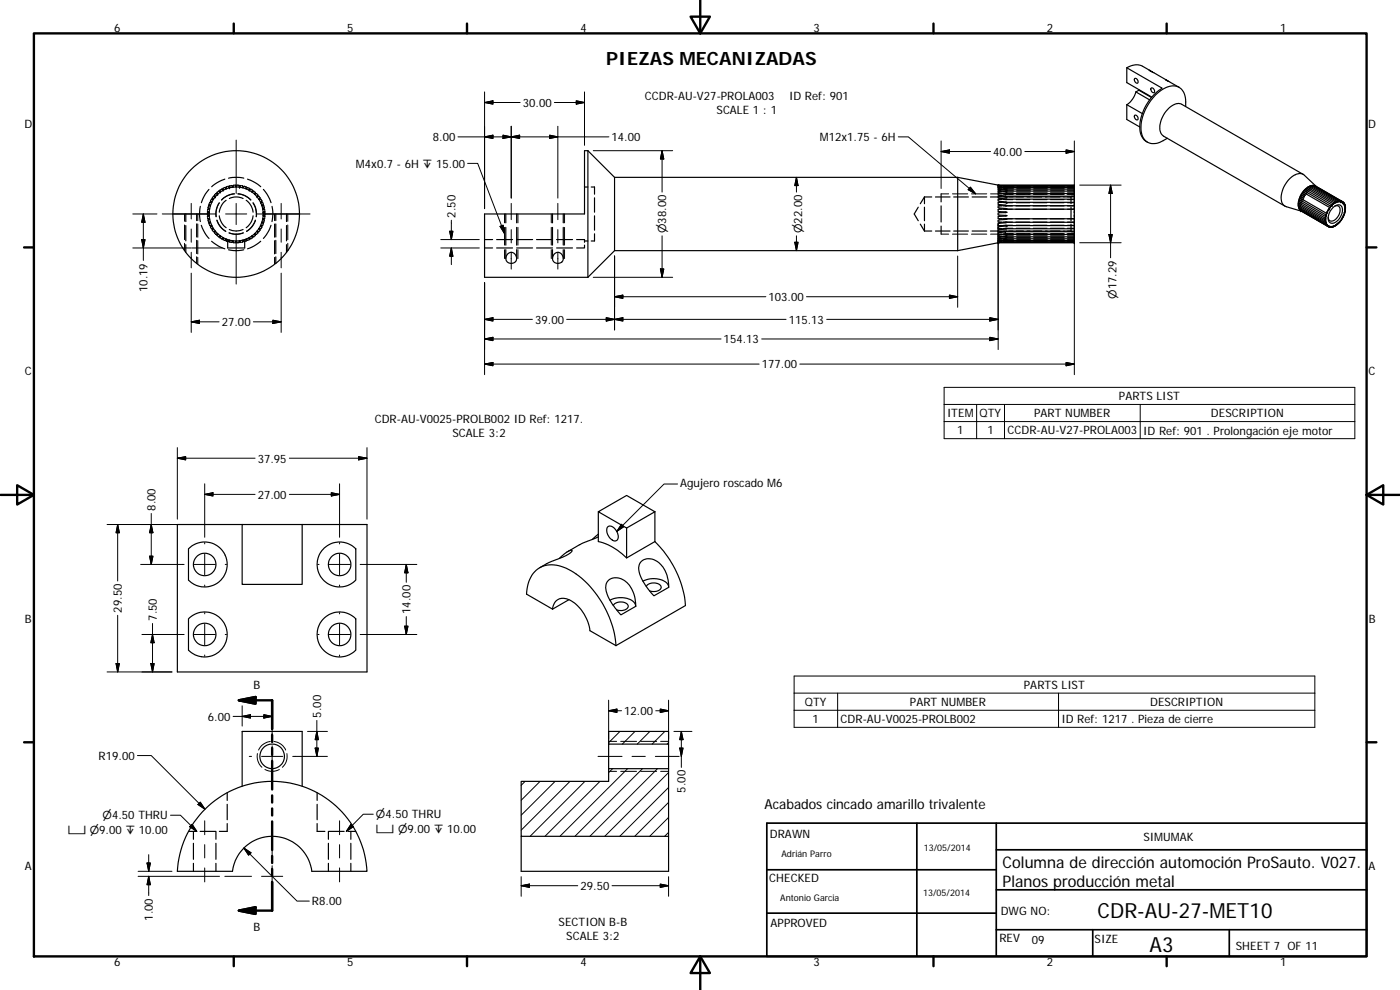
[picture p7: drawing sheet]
<svg xmlns="http://www.w3.org/2000/svg" width="420mm" height="297mm" viewBox="0 0 420 297" stroke-linecap="round" stroke-linejoin="round" font-family="sans-serif">
<defs><g id="words">
<g font-size="6.3">
<text x="329.4" y="275.4">CDR-AU-27-M</text>
<text x="367.8" y="275.4">ET10</text>
<text x="345" y="285.6">A3</text>
</g>
<text font-size="5.5" x="181.9" y="19.6">PIEZAS MECANIZADAS</text>
<g font-size="4.8">
<text x="300.9" y="260.4">Columna de dirección automoción ProSauto. V027.</text>
<text x="300.9" y="266.2">Planos producción metal</text>
</g>
<text font-size="4.1" x="229.5" y="242.6">Acabados cincado amarillo trivalente</text>
<g font-size="3.5">
<text x="34.2" y="9.6">6</text>
<text x="104.2" y="9.6">5</text>
<text x="174.2" y="9.6">4</text>
<text x="244.2" y="9.6">3</text>
<text x="314.2" y="9.6">2</text>
<text x="384.2" y="9.6">1</text>
<text x="156.9" y="32">30.00</text>
<text x="193.5" y="30.1">CCDR-AU-V27-PROLA003</text>
<text x="215" y="34.3">SCALE 1 : 1</text>
<text x="236.8" y="30.1">ID Ref: 901</text>
<text x="7.3" y="38.4">D</text>
<text x="410.6" y="38.4">D</text>
<text x="129.9" y="42.3">8.00</text>
<text x="183.5" y="42.3">14.00</text>
<text x="246.1" y="42.3">M</text>
<text x="248.7" y="42.3">12x1.75 - 6H</text>
<text x="298.1" y="46.8">40.00</text>
<text x="106.8" y="50.3">M</text>
<text x="109.5" y="50.3">4x0.7 - 6H↧ 15.00</text>
<text x="136.7" y="65.3" transform="rotate(-90 136.7 65.3)">2.50</text>
<text x="44.3" y="87.7" transform="rotate(-90 44.3 87.7)">10.19</text>
<text x="230.6" y="90.3">103.00</text>
<text x="66.6" y="97.9">27.00</text>
<text x="160.6" y="97.1">39.00</text>
<text x="236.7" y="97.1">115.13</text>
<text x="217.2" y="103">154.13</text>
<text x="7.4" y="112.6">C</text>
<text x="228.6" y="110.5">177.00</text>
<text x="410.8" y="112.6">C</text>
<text x="284.2" y="125.2">ITEM</text>
<text x="294" y="125.2">QTY</text>
<text x="310.4" y="125.2">PART NUM</text>
<text x="327" y="125.2">BER</text>
<text x="335.8" y="120.1">PARTS LIST</text>
<text x="363.4" y="125.2">DESCRIPTION</text>
<text x="112.4" y="127">CDR-AU-V0025-PROLB002 ID Ref: 1217.</text>
<text x="135.8" y="131.2">SCALE 3:2</text>
<text x="287.3" y="130.3">1</text>
<text x="296.3" y="130.3">1</text>
<text x="302.3" y="130.3">CCDR-AU-V27-PROLA003</text>
<text x="343.1" y="130.5">ID Ref: 901 . Prolongación eje motor</text>
<text x="77.4" y="138.8">37.95</text>
<text x="77.4" y="149.6">27.00</text>
<text x="204.2" y="146.2">Agujero roscado M</text>
<text x="232.9" y="146.2">6</text>
<text x="46.7" y="153.2" transform="rotate(-90 46.7 153.2)">8.00</text>
<text x="36.6" y="183.8" transform="rotate(-90 36.6 183.8)">29.50</text>
<text x="123.2" y="184.2" transform="rotate(-90 123.2 184.2)">14.00</text>
<text x="7.5" y="186.9">B</text>
<text x="47" y="186.2" transform="rotate(-90 47 186.2)">7.50</text>
<text x="410.8" y="186.9">B</text>
<text x="76.1" y="206.6">B</text>
<text x="307.3" y="206.7">PARTS LIST</text>
<text x="96.4" y="215.3" transform="rotate(-90 96.4 215.3)">5.00</text>
<text x="187.3" y="214.5">12.00</text>
<text x="241.5" y="211.8">QTY</text>
<text x="273.1" y="211.8">PART NUM</text>
<text x="289.7" y="211.8">BER</text>
<text x="345.2" y="211.8">DESCRIPTION</text>
<text x="62.4" y="216.2">6.00</text>
<text x="243.9" y="216.9">1</text>
<text x="252.3" y="217">CDR-AU-V0025-PROLB002</text>
<text x="318.5" y="217">ID Ref: 1217 . Pieza de cierre</text>
<text x="29.6" y="228">R19.00</text>
<text x="205.8" y="237.8" transform="rotate(-90 205.8 237.8)">5.00</text>
<text x="231.1" y="251.4">DRAW</text>
<text x="240.8" y="251.4">N</text>
<text x="343.1" y="252.3">SIM</text>
<text x="349.1" y="252.3">UM</text>
<text x="354.1" y="252.3">AK</text>
<text x="7.4" y="261.1">A</text>
<text x="410.8" y="261.1">A</text>
<text x="174.2" y="267">29.50</text>
<text x="230.9" y="264.6">CHECKED</text>
<text x="93.6" y="271.6">R8.00</text>
<text x="300.3" y="274.5">DW</text>
<text x="305.9" y="274.5">G NO:</text>
<text x="45.9" y="276.3" transform="rotate(-90 45.9 276.3)">1.00</text>
<text x="76.1" y="279.2">B</text>
<text x="167.6" y="277.9">SECTION B-B</text>
<text x="231.3" y="278.2">APPROVED</text>
<text x="170" y="282.1">SCALE 3:2</text>
<text x="299.9" y="282.6">REV</text>
<text x="309.7" y="283.3">09</text>
<text x="328.5" y="283">SIZE</text>
<text x="370.9" y="285.1">SHEET 7 OF 11</text>
<text x="34.2" y="289.9">6</text>
<text x="104.2" y="289.9">5</text>
<text x="174.2" y="289.9">4</text>
<text x="244.2" y="289.9">3</text>
<text x="314.2" y="289.9">2</text>
<text x="384.2" y="289.9">1</text>
</g>
<g font-size="3.3">
<text x="199.9" y="70" transform="rotate(-90 199.9 70)">⌀38.00</text>
<text x="240.8" y="70" transform="rotate(-90 240.8 70)">⌀22.00</text>
<text x="335.1" y="89.7" transform="rotate(-90 335.1 89.7)">⌀17.29</text>
<text x="30.8" y="245.8">⌀4.50 THRU</text>
<text x="112.8" y="245.6">⌀4.50 THRU</text>
<text x="20.3" y="250.3">⌴ ⌀9.00↧ 10.00</text>
<text x="112.8" y="250">⌴ ⌀9.00↧ 10.00</text>
</g>
<g font-size="2.7">
<text x="234.5" y="257.1">Adrián Parro</text>
<text x="277.3" y="255.2">13/05/2014</text>
<text x="277" y="268.7">13/05/2014</text>
<text x="234.2" y="270.2">Antonio Garcia</text>
</g>
</g></defs>
<g fill="none" stroke="#000" stroke-width=".36">
<path d="M338.2 20.3l10.6 6.2a14.2 14.2 0 0 0-6.6 13.3 4.3 4.3 0 0 0 2.2 2.9M338.2 20.3a4.7 4.7 0 0 1 4.7-.4l2.3 1.3M338.2 31.4v4.5l3.9 2.2M338.2 20.3v4.5l7.5 4.3M338.2 31.4l4.6 2.7M340.6 34.5a.89 .89 0 0 1 .8 .5 .89 .89 0 0 1-.1 1 .96 .96 0 0 1-.7-1.5zM340.6 23.5a.9 .9 0 0 1 .8 .5 .9 .9 0 0 1-.1 1 .98 .98 0 0 1-.7-1.5zM340.9 27.6l-.1 .4a6.7 6.7 0 0 1-2.6 3.4M340.9 27.6l4.1 2.4M341.8 27.1l-.9 .5M341.8 26.9v.2M341.8 27.1l3.8 2.2"/>
<path d="M345.5 26.5a.84 .84 0 0 1 .8 .4 .84 .84 0 0 1 0 .9 1 1 0 0 1-.8-1.3zM345.8 21.6l-.9-.5 5.2 2.9M350.7 24.4l-.9-.5 4.1 2.3M355.8 32a5.8 5.8 0 0 0-1.6-5.6 4.9 4.9 0 0 0-5.8 .7 14.2 14.2 0 0 0-5.8 12.8 3.8 3.8 0 0 0 6 2.6l1.7-1M62.7 56.8l-1.1 1.4-1.2 2.6M63.7 59.8l-.3 .2M63.7 59.4l.1 .1M63.8 59.8l.1 .1M63.8 59.2l-.1 .2M63.9 59.6l.1 .1M64 59.8v.1M64 59.7h.1"/>
<path d="M64 59.8h.1M64 58.9l-.1 .2M64.1 58.9h-.1M64.1 58.9h.1M64.2 58.9h.1M64.4 59h.2M64.4 58.6h.1M64.4 58.6l.1 .1M64.5 58.3l-.1 .2M64.5 58.8l.1 .1M64.6 58.9h.1M64.6 58.9v.1"/>
<path d="M64.8 58.1l-.2 .1M64.9 58.1h.1M65.1 58.2l.1 .1M65.3 58v.1M65.3 57.6l-.1 .3M65.3 58.3h.1M65.3 58.2v.1M65.3 58.1v.1M65.8 57.4l-.4 .1M65.9 57.5l.2 .1M66 57.1v.2M66.1 57.4l.1 .1"/>
<path d="M66.1 57.6h.1M66.2 56.9l-.2 .2M66.5 56.7l-.2 .2M66.6 56.8l.1 .1M66.7 57l.2 .1M66.9 57.1h.1M67 56.8v.3M67.1 56.4l-.2 .3M67.3 56.3l.3 .1M67.5 53.7l-2.4 1.2-1.6 1.1M67.7 56.5l.1 .1M67.8 56.6h.1"/>
<path d="M67.9 56.1v.2M67.9 56.4l.1 .2M67.9 56.6h-.1M68.1 56l-.2 .1M68.5 55.9h-.2M68.6 55.9v.1M68.6 53.5l1.9-.3 2.7 .3M68.7 56.2v.1M68.7 56.3h.1M68.8 59.6a4.8 4.8 0 0 1 4.2 0M68.9 55.8v.2M68.9 56.1l-.1 .2"/>
<path d="M69.2 55.7l-.3 .1M69.5 55.7h-.1M69.5 55.7h.1M69.6 55.7v.1M69.7 55.9l.1 .2M69.8 56.1h.1M69.9 56.1h.1M70 55.9l-.1 .2M70 55.7v.1M70 55.6v.1M70.2 55.6h-.2M70.3 58.1a5.8 5.8 0 0 0-3.8 1.9"/>
<path d="M70.4 55.6l.3 .2M70.7 55.9l.1 .1M70.8 56h.1M70.9 56h.1M71 55.9v.1M71 56h.1M71.1 55.6l-.1 .2M71.3 55.6h-.2M71.4 58.1a5.9 5.9 0 0 1 3.9 1.9M71.5 55.6h.2M71.8 55.6v.1M71.8 56v.1"/>
<path d="M71.8 55.7v.1M71.8 55.9v.1M71.8 56.1h.1M72 56.1h-.1M72.1 55.9l-.1 .2M72.4 55.7l-.3 .1M72.6 55.7l.2 .1M72.8 55.8h.1M72.8 55.8v.2M72.8 56.1v.2M72.9 56.3h.1M73 56.3h.1"/>
<path d="M73.1 56.2l-.1 .1M73.5 55.9l-.4 .1M73.6 56h.2M73.8 56v.1M73.8 56.4l.1 .2M73.9 56.6h.1M73.9 56.1l-.1 .2M74.1 56.5l-.2 .1M74.2 56.3l-.1 .1M74.2 56.3h.1M74.3 53.7l2.4 1.2 1.5 1.1M74.3 56.3h.2"/>
<path d="M74.6 56.4l.2 .1M74.8 57h.1M74.8 57l.1 .1M74.8 56.8l-.1 .2M74.9 56.6l-.1 .1M75 57l-.1 .1M75.2 56.8l-.1 .1M75.2 56.7l.2 .2M75.6 56.9l.1 .4M75.7 57.6h.1M75.7 57.4v.2M75.8 57.6h.1"/>
<path d="M75.9 57.5l-.1 .1M76.1 57.3l-.1 .1M76.1 57.3l.2 .2M76.4 58.2v.1M76.4 58.3h.1M76.4 58.1v.1M76.5 58.3h.1M76.5 57.6l.1 .3M76.5 58l-.1 .1M76.6 58.3h.1M76.7 58.2l-.1 .1M76.9 58.1h-.1"/>
<path d="M77 58.1h.1M77 58.1l.1 .1M77.1 58.9v.1M77.1 58.9h.1M77.2 59v.1M77.2 58.8l-.1 .1M77.2 58.3l.2 .2M77.4 58.6h.1M77.4 58.6l-.1 .1M77.4 59h-.3M77.5 58.9l.3 .2M77.7 59.8h.1"/>
<path d="M77.8 59.8h.2M77.8 59.7h-.1M77.9 59.6l-.1 .1M77.9 59.2l.1 .1M78 59.5h-.1M78 59.3v.1M78 59.4v.1M78.1 59.8l.3 .2M79 56.8l1.1 1.4 1.2 2.6M175.4 56.1h1M176.4 45.2v38M176.4 45.2l8 8"/>
<path d="M176.4 45.2h-1v19h-30v19h31M177.4 56.1h1v2.2M178.4 59.4v4.3M184.4 53.2v22l-8 8M184.4 53.2h103M277.4 59.1l-1.2 2M277.4 59.1v2M277.4 59.1h2.2M280.7 59.1h4.4M282.4 58.2v2.4M286.2 59.1h4.4M287.4 53.2v22"/>
<path d="M287.4 53.2l12.2 2.3M291.8 59.1h4.3M297.2 59.1h4.4M299.6 55.5h22.8v.4M299.6 55.5l.1 .1M299.6 55.9v.2l1.3 .2M299.6 55.5v.3l1.1 .2M299.6 55.6h.3M299.6 55.9h.1M299.6 55.5l.8 .2M299.6 56.7l.2 .1M299.6 56.7h22.8"/>
<path d="M299.6 56.7v.4l1.6 .3M299.8 55.6h.2M299.9 56.8l.7 .1M299.9 56.3l.7 .1M299.9 55.9l.7 .1M299.9 55.6v.1M299.9 57.4h.7M299.9 55.7h.1M300 58.1h.6M300 59.8h.6M300 58.9h.6M300 55.6l.6 .2-.8-.1"/>
<path d="M301.1 57l.8 .1M301.1 56.5l.8 .1M301.1 56.2l.8 .1zM301.1 58.2l.8 .1M301.1 57.5l.8 .1M301.1 59l.8 .1M301.1 59.8l2.9 .1M301.1 55.9l.6 .1M301.3 56.4l.6 .1M301.3 55.9l.9 .1M301.4 56.9l.5 .1M301.5 57.4l.4 .1"/>
<path d="M301.6 58.1l.3 .1M301.7 56h.1M302 57h.2l-.2 .1M302 56.6h.2M302 56.3h.2zM302 57.6h.2M302 58.2l2.1 .1M302 58.9l.2 .1M302.1 57.6h2M302.1 57.1h2M302.1 56.6h2M302.1 59.8l-.1 .1"/>
<path d="M302.2 56.1h2M302.2 56.6h.1M302.2 57.6h.1M302.2 59l-.2 .1h2M302.2 56h2M302.2 56l-.2 .1M302.7 59.1h4.4M305 59.9h4.1M305 59.1h4.1M305.1 58.3h4.1M305.1 57.6h4.1M305.1 57.1h4.1"/>
<path d="M305.1 56.6h4.1M305.2 56.1h4M305.2 56h4M308.2 59.1h4.4M310.1 59.9h4.1M310.2 59.1h4M310.2 58.3h4.1M310.2 57.6h4.1M310.2 56.6h4.1M310.2 57.1h4.1M310.2 56.1h4.1M310.2 56h4.1"/>
<path d="M313.7 59.1h4.4M315.2 59.9h4.2M315.3 59.1h4.1M315.3 57.6h4.1M315.3 58.3h4.1M315.3 56.6h4.1M315.3 57.1h4.1M315.3 56.1h4.1M315.3 56h4.1M319.2 59.1h2.2M320.4 59.9h2M320.4 56.1h2"/>
<path d="M320.4 56.6h2M320.4 57.1h2M320.4 57.6h2M320.4 58.3h2M320.4 59.1h2M320.4 56h2M321.8 58.8a2.16 2.16 0 0 0-.4 2.1v.2M322.1 58.4l.3-.3h-22.8v.4l2.3 .4M322.4 55.6l-22.7 .1M322.4 56v.6M322.4 56.6v4.1M322.4 58.9h.1"/>
<path d="M322.4 59.8h-22.8v.5l2.4 .3 .2 .1-.2 .1M322.4 55.9v.1M322.4 58.9h-22.8v.5l2.4 .4M322.4 57.3l-22.8 .1v.4l1.8 .3M322.4 56.3h-22.8v.2l1.4 .3M322.4 55.9h-22.8M391 59.9h.1M391.1 60l-1.1-.5-.1 .3 8 4.7M391.1 52.3l-36.4-21a3.9 3.9 0 0 0-4.5 1.8 7.1 7.1 0 0 0-1.7 7l.7 .8 36.4 20.9M391.5 59l-1.1-.5-.2 .3 1 .7-1-.5-.2 .3 8.1 4.7M391.5 59h.1M391.5 59l-1-.7 .2-.2 1 .5-.9-.7 .1-.3 8.2 4.7"/>
<path d="M392 58.2l-.9-.7 .2-.3 8.1 4.7M392.3 57.8h.1M392.4 57.8l-.9-.7 .1-.3 8.1 4.7M392.7 57.4l-.9-.7 .3-.2 8 4.7M393 57.1l-.8-.7 .2-.2 8.1 4.7M393.2 56.7l-.6-.6 .2-.1 8.1 4.6M393.5 56.4l-.6-.5 .3-.1 8 4.7M393.5 55.7h-.2l.5 .4M393.5 55.7h.1M393.5 55.7l8.1 4.6M393.9 55.6l-.2 .1 .3 .2M393.9 55.6h.1"/>
<path d="M393.9 55.6l8.1 4.7M394.3 55.9l-.3-.3 8.3 4.7M394.5 55.8l-.1-.2 8.2 4.8M394.7 55.8l8.2 4.7M395 55.9l-3.5-3.3a3.2 3.2 0 0 0-4.4 .9 7.7 7.7 0 0 0-2.3 7.4l.4 .6 .8 .5 4.7 1.4M51.9 64.2h10.9M55.8 64.2v2.3M55.8 67.7v4.6M55.8 73.4v2.3M59 64.2v2M59 67.2v3.9M59 72.1v4"/>
<path d="M59 77.1v1.9M60.1 61.9l-.2 2.5 .2 2.1M60.4 67.6l1 2.2 1.3 1.7M62.2 64.3l.3 .3M62.3 63.4h.1M62.3 63.2v.2M62.3 63.5h.2M62.3 65.4v.2M62.3 65.6h.1M62.4 62.8l-.1 .2M62.5 64.9l-.2 .3M62.5 63.8l-.3 .3"/>
<path d="M62.5 66v.3M62.5 62.4h.1M62.5 62.1v.3M62.5 62.4l.1 .1M62.5 66.4l.1 .2M62.5 65.6h-.1M62.5 64.6h.2M62.5 62.8h-.1M62.6 61.8l-.1 .2M62.6 66.6v.1M62.6 63.5l.1 .3h-.2M62.6 61.7v.1"/>
<path d="M62.6 65.9l-.1 .1M62.6 61.7h.1M62.6 66.7h.1M62.7 61.7h.1M62.7 65.6h.1M62.7 62.8h.1M62.7 64.7h.1M62.7 64.8l-.1 .1M62.7 62.5l.2 .2M62.7 61.4h.2M62.7 64.7v.1M62.8 65.6v.1"/>
<path d="M62.8 64.2a8.1 8.1 0 0 0 5.5 7.7M62.8 64.2a8.1 8.1 0 0 1 8.1-8.1 8.1 8.1 0 0 1 8.1 8.1M62.8 61.1l-.1 .2M62.8 66.7h-.1M62.9 65.7v.1M62.9 65.8l-.2 .1M62.9 67.5l.1 .2M62.9 65.8h.1M62.9 62.7h.1M62.9 61.7l.1 .1M62.9 66.7h.1M62.9 67l-.1 .3"/>
<path d="M63 61.5l.1 .2M63 60.7l-.1 .2M63 60.7h.1M63 67.7h.1M63 61.8h.1M63 60.7h.2M63.1 66.8l-.1 .1M63.1 66.7h.1M63.1 61.7h.1M63.1 66.7v.1M63.1 66.8h.1M63.2 67.7h-.2"/>
<path d="M63.2 68.1h.1M63.2 60.4l.1 .1M63.2 68.1l.1 .2M63.3 60.1l-.1 .2M63.3 60.8h.1M63.3 67.9l-.1 .2M63.4 68.5l.3 .1M63.4 60.8h.1M63.4 67.6h.1M63.4 67.6h-.1M63.4 60.5l.1 .1M63.5 67.8l-.1 .1"/>
<path d="M63.5 67.6v.1M63.5 60.6h.1M63.5 60.7v.1M63.5 67.8h.1M63.5 72.4l1.9 1.4 2.1 .9M63.5 60.7h.1M63.7 69l.1 .2M63.8 68.9l-.1 .1M63.9 68.5l-.1 .1M63.9 69.4l.2 .1M64 68.5v.1M64 68.6h.1"/>
<path d="M64 68.6l-.1 .2M64.3 69.5h-.2M64.5 69.7v.3M64.6 69.4h.1M64.6 69.4h-.2M64.6 69.4l-.1 .2M64.6 70.2l.2 .1M65 70.3l-.1 .1M65.1 66.1a6 6 0 0 0 2.6 3.3M65.1 70.7h.1M65.2 70.7l.1 .1M65.2 70.1l-.1 .1"/>
<path d="M65.2 70.5l-.1 .1M65.3 70.1h.1M65.3 70.1v.3M65.4 70.9h.4M65.8 60.9a6 6 0 0 0-1 4.1M65.8 64.7a5.2 5.2 0 0 0 2.1 3.6M66 71.3l.2 .1M66 71.2v.1M66 71.1v.1M66.1 70.8l-.2 .1M66.1 70.8h.1M66.2 70.9l-.1 .1"/>
<path d="M66.3 71.5h.4M66.9 71.3l-.2 .1M66.9 71.3l.1 .1M66.9 71.9h.1M66.9 71.8h.1M66.9 71.7v.1M67 71.9l.1 .1M67 71.4v.2M67.3 72.1l.2 .1M67.6 72l-.1 .1M67.7 71.8v.1M67.8 71.8h-.1"/>
<path d="M67.8 71.8h.1M67.9 60.1a5.1 5.1 0 0 0-2.1 3.6M67.9 72.2v.1M67.9 72.1v.1M67.9 71.8h.1M67.9 72.3h.1M67.9 72.3l.2 .1M68 71.9l-.1 .1M68 71.9h.1M68.3 72.5h.2M68.3 71.9a7.9 7.9 0 0 0 5.1 0M68.3 71.9v2.5h5.1v-2.5"/>
<path d="M68.6 72.4v.1M68.7 69.9a5.9 5.9 0 0 0 4.3 0M68.7 72.1v.2M68.8 72.1h.1M68.9 72.4v.2M68.9 72.6l.3 .1M68.9 72.2v.1M69.4 72.7h.1M69.5 72.7h.1M69.6 72.7h.1M69.6 72.6v.1M69.8 72.3l-.1 .2"/>
<path d="M69.8 72.3h.1M69.9 72.3l.1 .2M70 72.6l.2 .2M70.6 72.8h-.2M70.7 72.8h.1M70.7 72.7v.1M70.8 72.4h.1M70.8 72.4l-.1 .1M70.9 72.4h.1M71 72.4h.1M71 72.4v.1M71 72.7v.1"/>
<path d="M71 72.8h.1M71.1 72.8h.1M71.2 72.8h.1M71.7 72.8h-.2M71.8 72.6v.2M71.8 72.3v.2M72 72.3h-.2M72 72.3l.1 .2M72.1 72.6v.1M72.4 72.7h-.2M72.8 72.6l-.2 .1M72.8 72.6h.1"/>
<path d="M72.8 72.4v.2M72.8 72.2v.1M72.9 72.1h.1M73 68.9a4.8 4.8 0 0 1-4.2 0M73 72.1l.1 .2M73.1 72.4l.1 .1M73.2 75l-2.3 .2-2.3-.2M73.5 72.5h-.3M73.8 71.9v.1M73.8 71.9h.1M73.8 72.3l-.2 .1M73.8 72.1l.1 .1"/>
<path d="M73.8 72.3h.1M73.9 71.8h-.1M73.9 71.8h.1M73.9 72.2v.1M73.9 60.1a5.2 5.2 0 0 1 2.1 3.6M73.9 71.8l.2 .1M74.1 72l.1 .1M74.2 72.1h.1M74.5 72.1l-.2 .1M74.7 71.4l.1 .2M74.8 71.4h.1M74.8 71.7l.1 .1"/>
<path d="M74.8 71.9l-.2 .1M74.8 71.9h.1M74.9 71.3l-.1 .1M74.9 71.8h.1M74.9 71.3l.1 .1M75.1 71.5l.1 .1M75.4 71.5l-.2 .1M75.6 70.9l.1 .1M75.6 70.9h.1M75.7 70.8h-.1M75.7 70.8h.1M75.7 71.1l.1 .1"/>
<path d="M75.8 71.2v.1M75.8 71.3l-.2 .1M75.8 70.8h.1M75.8 70.8l.1 .1M76 64.7a5 5 0 0 1-2.1 3.6M76 60.9a6 6 0 0 1 .9 4.1M76 70.9l.1 .1M76.1 71h.1M76.2 71l-.1 .1M76.3 70.9l-.1 .1M76.4 70.1l.1 .3M76.5 70.1h-.1"/>
<path d="M76.5 70.1h.1M76.6 70.5v.1M76.6 70.1l.1 .1M76.6 70.7l-.1 .1M76.6 70.7h.1M76.7 66.1a6 6 0 0 1-2.7 3.3M76.8 70.3l.1 .1M77 70.3h.1M77.1 70.2l-.1 .1M77.2 69.4v.2M77.2 69.3l.1 .1M77.3 69.7l-.1 .3"/>
<path d="M77.3 69.4h.1M77.8 68.6h.1M77.8 68.6h.2M77.8 68.6l.1 .2M77.8 69.4l-.3 .1M77.9 68.9h.1M78 68.9v.1M78 69l-.1 .2M78.2 60.7h.1M78.2 72.4l-1.9 1.4-2 .9M78.2 67.7h.1M78.2 67.8h.1"/>
<path d="M78.3 60.6h-.1M78.3 60.7v.1M78.3 67.8l.1 .1M78.3 67.6v.1M78.3 67.6h.2M78.4 60.5l-.1 .1M78.4 68.5l-.3 .1M78.5 67.9l.1 .2M78.5 60.8h-.2M78.5 60.1l.1 .2M78.5 60.4v.1M78.6 60.4h-.1"/>
<path d="M78.6 68.1l-.1 .2M78.6 68.1h.1M78.6 60.7l.3 .2M78.6 61.7h.1M78.6 66.7v.1M78.6 66.7h.1M78.6 66.8h.1M78.7 66.8l.1 .1M78.7 66.7h.2M78.8 61.5l-.2 .2M78.9 61.7l-.2 .1M78.9 65.8h.1"/>
<path d="M78.9 67.5l-.3 .2M78.9 62.7l.2 .1M78.9 67l.1 .3M78.9 62.7h.1M78.9 62.6v.1M78.9 65.8l.1 .1M79 62.5l-.1 .1M79 61.1v.2M79 66.7h.1M79 64.2a8.1 8.1 0 0 1-5.6 7.7M79 64.2h10.9M79 61.4h-.1"/>
<path d="M79 64.7v.1M79 64.7h.1M79 61.4h.1M79 63.6v.2M79 64.8h.1M79 64.6h.1M79 63.8h.1M79 62.5h.1M79.1 64.8l.1 .1M79.1 65.6l-.2 .2M79.1 63.8h.1M79.1 61.7h-.1"/>
<path d="M79.2 65.9l.1 .4M79.2 61.7v.1M79.2 66.6v.1M79.2 61.8v.2M79.2 64.6h-.1M79.2 65.6h.2M79.2 63.5l-.2 .1M79.2 62.8l.2 .2M79.2 66.4v.2M79.3 62.1v.3M79.3 64.9l.2 .3M79.3 62.4l-.1 .1"/>
<path d="M79.3 63.8h.1M79.4 64.6h-.1M79.4 64.6h.1M79.4 63.8l.1 .1M79.4 65.4v.2M79.5 63.5h-.2M79.5 63.2v.2M79.5 63.4h.1M79.5 63.9v.2M79.5 64.3v.2M81.3 67.6l-.6 1.5-1.7 2.4M81.6 61.9l.3 2.5-.3 2.1"/>
<path d="M82.8 64.2v2M82.8 67.2v3.9M82.8 72.1v4M82.8 77.1v1.9M86 64.2v2.3M86 67.7v4.6M86 73.4v2.3M145.4 71.9h2.4M145.4 74.4h2.4M149 71.9h4.8M149 74.4h4.8M151.8 64.2v2.7"/>
<path d="M151.8 68.2v5.4M151.8 74.9v2.7M155 71.9h4.8M155 74.4h4.8M155.1 64.2v2.7M155.1 68.2v5.4M155.1 74.9v2.7M161 71.9h4.8M161 74.4h4.8M165.8 64.2v2.7M165.8 68.2v5.4M165.8 74.9v2.7"/>
<path d="M167 71.9h4.8M167 74.4h4.8M169 64.2v2.7M169 68.2v5.4M169 74.9v2.7M173 71.9h2.4v.8M175.4 72.3h1M175.4 73.6v.8h-2.4M178.4 70.1v2.2h-1M178.4 64.7v4.4M184.4 75.2h103M275.6 62.2l-1.2 2 1.2 2"/>
<path d="M276.2 67.2l1.2 2.1M277.4 69.3h2.2M277.4 62.2v4M277.4 67.2v2.1M280.7 69.3h4.4M282.4 61.8v4.8M282.4 67.8v2.5M286.2 69.3h4.4M291.7 69.3h4.4M297.2 69.3h4.4M299.6 72.5h22.8M299.6 72.7h22.8"/>
<path d="M299.6 72.8l-12.2 2.4M299.6 72.2h22.8M299.7 71.1h22.7M299.7 72.5h-.1M299.7 72.7h-.1M299.7 70.4h22.7M299.7 72.8h-.1M299.8 72.1l-.2 .1M299.8 71l-.1 .1M299.8 70.3l-.1 .1M299.9 72.7l-.3 .1M299.9 72.7h.1"/>
<path d="M300 61.7h.6M300 60.7h.6M300 72.7h-.2M300.4 72.7l-.8 .1M300.6 67.7h-.6M300.6 66.7h-.6M300.6 68.6h-.6M300.6 72.4l-.7 .1M300.6 72l-.7 .1M300.6 70.3h-.7M300.6 69.5h-.7M300.6 72.6l-.6 .1"/>
<path d="M300.6 71.5l-.7 .1M300.6 70.9l-.6 .1M300.6 72.7l-.8 .1M300.7 72.4l-1.1 .2v.2M300.9 72.1l-1.3 .2v.2M301 71.6l-1.4 .3v.3M301.1 60.8h2.8M301.1 61.7l.6 .1M301.1 62.8h.6M301.2 71l-1.6 .3v.3h22.8M301.4 70.3l-1.8 .4 .1 .4M301.7 62.8h2.1"/>
<path d="M301.7 72.2l-.6 .1M301.7 72.4l-.6 .1M301.7 72.2l-.5 .1M301.8 62.8h-.1M301.9 68.5l-.8 .1M301.9 71.9l-.6 .1M301.9 69.4h-.8M301.9 72.1l-.2 .1M301.9 71.8l-.8 .1M301.9 70.1l-.8 .1M301.9 69.5l-2.3 .4 .1 .5M301.9 72.4h-.2"/>
<path d="M301.9 71.4l-.5 .1M301.9 65.6l.3 .2-2.6 .3v.5l22.8 .1M301.9 71.4h-.8M301.9 72.3l-.2 .1M301.9 70.8l-.8 .1M301.9 70.9l-.4 .1M301.9 70.3h-.3M301.9 68.5h2.1M302 66.7h.2l-2.6 .4v.5l22.8 .1M302 68.5l.2 .1M302 71.8h.2zM302 72.3h.2z"/>
<path d="M302 71.3l.2 .1h-.2M302 70.8h.2l-.2 .1M302 68.6l-2.4 .4v.5h22.8M302 67.6l.2 .1-2.6 .4v.5h22.8M302.1 70.8h2M302.1 68.6h-.1M302.1 71.3h2M302.1 71.8h2M302.2 72.4l-.9 .1M302.2 72.3h2M302.2 68.6h.1M302.2 68.6h-.1"/>
<path d="M302.2 62.7l-.3 .1M302.2 63.7l-2.6 .2v.6l2.6 .2-2.6 .3v.6h22.8M302.2 69.4h.1M302.2 72.4h2M302.2 61.7h.1M302.2 62.7h.1M302.2 63.7h.1M302.2 61.7l-.2 .1M302.2 69.4l-.2 .1M302.2 70.1h.1M302.2 70.1l-.2 .1M302.2 72.4h-.2"/>
<path d="M303.9 66.7h-2.8M303.9 67.6h-2.8M304.1 70.1h-2.1h.2M304.2 72.1h-2.2M304.8 62.8h4.2M304.9 66.7h4.1M305 60.8h4.1M305 67.6h4.1M305 68.5h4.1M305.1 70.1h4.1M305.1 70.8h4.1M305.1 71.3h4.1"/>
<path d="M305.1 71.8h4.1M305.2 72.1h4M305.2 72.3h4M305.2 72.4h4M310 62.8h4.1M310.1 66.7h4.1M310.1 60.8h4.1M310.1 67.6h4.1M310.1 68.5h4.1M310.2 70.1h4.1M310.2 70.8h4.1M310.2 71.3h4.1"/>
<path d="M310.2 71.8h4.1M310.2 72.1h4.1M310.2 72.3h4.1M310.2 72.4h4.1M315.2 62.8h4.1M315.2 66.7h4.1M315.2 60.8h4.2M315.2 67.6h4.2M315.2 68.5h4.2M315.3 70.1h4.1M315.3 70.8h4.1M315.3 71.3h4.1"/>
<path d="M315.3 71.8h4.1M315.3 72.1h4.1M315.3 72.3h4.1M315.3 72.4h4.1M320.4 60.8h2M320.4 62.8h2M320.4 66.7h2M320.4 67.6h2M320.4 68.5h2M320.4 70.1h2M320.4 70.8h2M320.4 71.3h2"/>
<path d="M320.4 71.8h2M320.4 72.1h2M320.4 72.3h2M320.4 72.4h2M321.4 67.2v2.1l.4 .3M321.4 62.2v4M322.1 70l.3 .3M322.4 69.3h-20.4l.2 .1M322.4 60.7v2M322.4 61.7v.1M322.4 62.7v.1M322.4 62.8v.9"/>
<path d="M322.4 62.7h.1M322.4 62.8l-22.8 .1v.5l.2 .1 2.4 .2M322.4 61.7l-22.8 .1v.6l2.6 .3M322.4 60.7l-22.8 .1v.5l2.6 .4M322.4 63.7v1.9M322.4 64.6v.1M322.4 65.6v1M322.4 66.6v.1M322.4 66.7v.9M322.4 67.6v.1M322.4 67.7v3.5M322.4 71.2v.6"/>
<path d="M322.4 71.8v.4M322.4 72.2v.3M322.4 72.5v.3h-22.8M322.4 72.7v.1M322.4 63.7h.1M389.9 62.8l8.1 4.6M389.9 62.7v.1M390.1 63h.1M390.2 63l8 4.7M390.2 62.4l-.5-.1 8.2 4.8M390.2 62.7l-.3-.1v.1M390.3 62.9h-.3l.1 .1"/>
<path d="M390.3 62l-.7-.1 .1 .2 8.1 4.6M390.4 61.7l-.8-.3 .1 .3 8 4.6M390.4 63.1l8.2 4.9M390.5 63.3h.1M390.5 61.3l-.9-.3 .1 .3 8 4.6M390.5 61.3h.1M390.7 60.9l-1-.4v.3l8 4.6M390.9 60.4l-1.1-.4-.1 .3 8.1 4.7M397.7 66.3h.1M397.7 65.9l.2-.1-.2 .5M397.7 65.4h.1M397.8 65h.2"/>
<path d="M397.8 64.9v.1M397.9 65.4h.1M397.9 65.4h-.2M397.9 66.4l-.1 .3M397.9 67.1l.2-.1-.2 .2M397.9 65.4l-.2 .5M397.9 66.3h-.2M397.9 66.3h.1M397.9 66.3v.1M397.9 65.1l-.2 .3M397.9 65v.1M397.9 66.7h-.1"/>
<path d="M397.9 65h.1M397.9 64.5h.2M397.9 66.7h.1M397.9 67.2l.1 .2M397.9 67.2h.1M398 66.7l-.1 .4M398 67.4h.1M398.1 64.5v.1M398.1 64.6l-.3 .3M398.1 64l-.2 .5M398.1 67.5l.1 .2M398.2 63.7l-.1 .3"/>
<path d="M398.2 67.3l-.1 .1M398.2 67.3l-.1 .2M398.2 67.3h.1M398.2 63.7h.1M398.2 67.7h.1M398.4 67.5h.1M398.4 67.5l-.2 .2M398.4 63.6h.1M398.4 63.6l-.2 .1M398.4 67.5l-.1 .3 .4-.1-.1 .3M398.6 63l.1 .2M398.6 63h.1"/>
<path d="M398.6 68l.3-.1v.2M398.6 63.2l-.3 .3 .1 .1M398.6 63.2h.1M398.7 68.1h.2M398.9 68.1h.1M399 62.3l-.4 .7M399.1 62.3h-.1M399.1 62.3h.1M399.1 68.1h-.1M399.1 68.1l.1 .1M399.2 67.9l-.1 .2M399.2 67.9h.1"/>
<path d="M399.2 62.3h.1M399.2 67.9v.1M399.2 68v.2M399.4 61.9l-.2 .4M399.4 61.9h.1M399.4 68.1l.1 .1M399.5 67.9l.1 .1M399.5 67.9l-.3 .3M399.6 61.9h-.1M399.6 68v.2M399.7 61.5l.1 .1M399.7 61.5l-.1 .4"/>
<path d="M399.8 68.1h.1M399.8 61.6h.1M399.9 61.4l-.1 .2M399.9 68.1l-.1-.2-.2 .3M399.9 68.1h.1M399.9 61.3v.1M400 62.4a1.69 1.69 0 0 1 2.7-.3 4.1 4.1 0 0 1-3 4.9 1.64 1.64 0 0 1-1-2.4l.5-1.2zM400.1 68l-.2 .1M400.1 67.9l.2 .1M400.2 67.8l-.1 .2M400.2 67.8h.1M400.2 61.2v.1"/>
<path d="M400.2 67.8l.1 .2M400.5 67.8h.1M400.6 61l-.1-.1-.3 .4h-.3M400.6 61.9a1.14 1.14 0 0 1 1.3 .1 1.14 1.14 0 0 1 .3 1.4 3 3 0 0 1-3 2.9l-.3-.3-.3-.7M400.6 67.7h.1M400.6 67.7l-.3 .3M400.6 61h.1M400.6 67.7l.1 .1M400.8 60.6l-.2 .4M400.8 60.6l.1 .2M400.8 67.7l-.1 .1M400.9 67.7h-.1"/>
<path d="M400.9 60.8h.1M400.9 67.5l.1 .1M400.9 67.5v.2M400.9 67.4v.1M400.9 67.4l.1 .1M401 67.5v.1M401 67.6h.1M401.2 60.5l-.3 .3M401.2 60.5h.1M401.2 60.6h.1M401.2 60.5v.1M401.2 67.2l.2 .1"/>
<path d="M401.2 67.2l-.2 .4M401.3 60.6h.1M401.3 67.2h-.1M401.3 67.2l.1 .1M401.4 67.3h.1M401.6 60.3l-.3 .3M401.6 60.5v.1M401.6 60.3v.2M401.6 67l-.2 .3M401.6 60.6h.1M401.6 66.9l.2 .1M401.6 66.9v.1"/>
<path d="M402 60.3l-.4 .3M402 60.3h.1M402 60.5h.1M402 66.5v.3l-.4 .1M402 60.3v.2M402 66.5h.1M402.3 66.2v.1M402.3 66.1v.1M402.3 66.1h.1M402.3 60.3v.2l.3-.1M402.3 60.3h.1M402.3 60.3l-.3 .2"/>
<path d="M402.3 66.1l.1 .1M402.3 66.4l-.3 .1M402.3 66.3v.1M402.6 60.4v.2l.3-.1M402.6 60.4h.1M402.7 65.7l-.3 .5M402.8 65.7h-.1M402.9 60.5l-.1 .2 .2-.1M402.9 60.5l.1 .1M403 60.6l.2 .1M403.2 60.7l-.1 .2 .2-.1M403.2 60.7h.1"/>
<path d="M403.2 65l-.4 .7M403.2 64.9v.1M403.2 60.7l.1 .1M403.3 64.4l.1 .1M403.3 61.2h.1M403.3 60.8l.1 .2M403.3 64.4h.1M403.4 61v.1M403.4 61l-.1 .2M403.4 64.5l-.2 .4M403.4 61.5h.1M403.4 61.1v.4"/>
<path d="M403.4 61.1l-.1 .1M403.4 63.9l.1 .4-.2 .1M403.4 63.9h.1M403.5 61.3l.1 .1M403.6 63.4l.1 .1M403.6 62.2h.1M403.6 62.1v.1M403.6 63h.1M403.6 61.7h.1M403.6 62.1h.1M403.6 61.4l-.2 .1M403.6 61.4l-.1 .4 .2-.1"/>
<path d="M403.6 62.9l.2 .1M403.6 62.9v.1M403.6 62.6h.1M403.6 62.5v.1M403.7 62.1h.1M403.7 63.5l-.3 .4M403.7 62.5h-.1M403.7 62.5h.1M403.7 61.7l.1 .3M403.7 62l-.1 .1M403.7 63h-.1M403.7 63h.1"/>
<path d="M403.8 62h-.1M403.8 63l-.2 .4M403.8 62.1l-.2 .1M403.8 62.1l-.1 .4M403.8 62.6l-.2 .3M403.8 62.6h-.1M72.7 157.4h18v17.9h-18zM72.7 157.4h-19.5v44.2h56.9v-44.2h-19.4M179.6 153.5l8.5-4.8 8.4 4.8-8.4 4.9zM179.6 153.5v9a17.6 17.6 0 0 1 8.5 4.9l8.4-4.9M182.4 158.1a2.09 2.09 0 0 1 2.8 1.6 1.63 1.63 0 0 1-.6 2.6 3.2 3.2 0 0 1-2.2-4.2zM188.1 158.4v9"/>
<path d="M196.5 153.5v9M56.6 164.7a6.8 6.8 0 0 1 9.6-.2 6.8 6.8 0 0 1 0 9.7 6.8 6.8 0 0 1-9.6-.1zM97.3 164.4a6.8 6.8 0 0 1 9.5 .3v9.4a6.8 6.8 0 0 1-9.7 0 6.8 6.8 0 0 1 .2-9.7zM167.9 167.6l1.5-1.4 1.6-1a.41 .41 0 0 1 .7 0 .41 .41 0 0 1-.4 .6l-1.6 1-4.9 1.9-2.8 1.6M170.8 179.9l-5 2.9M179.6 160.3l-1.9 1.6M179.6 161.1l-5.1 2.1-4.1 2.3M182.6 174.2a4.6 4.6 0 0 1 6.7 2l1.1 2.7 .4 3-4.5 2.6-.2-.3a15.8 15.8 0 0 1-4.3-7.8l.2-1.4zM192.5 168.4a4.3 4.3 0 0 1 6.2 1.4 9.7 9.7 0 0 1 2 6.4l-4.5 2.6a16.3 16.3 0 0 1-4.5-8.2l.2-1.3zM192.9 174.4a6.3 6.3 0 0 1 7.5 .9l.3 .9M194 176a2.76 2.76 0 0 1 4.4 .1 2.21 2.21 0 0 1-3.1 1.3l-.3-.1M196.5 162.5a30.5 30.5 0 0 1 9.2 19.2l-20.8 12"/>
<path d="M56.9 185.4a6.8 6.8 0 0 1 9.5 .4 6.8 6.8 0 0 1-.3 9.5 6.8 6.8 0 0 1-9.5-.2v-9.4zM97.3 185.4a6.8 6.8 0 0 1 9.5 .3v9.4a6.8 6.8 0 0 1-9.7 0 6.8 6.8 0 0 1 .2-9.7zM165.8 182.8l-7.8-4.5a8.8 8.8 0 0 1 5.1-8.5 11.2 11.2 0 0 1 9.8 2.5 30.1 30.1 0 0 1 12 21.4M165.8 182.8a3.3 3.3 0 0 1 5.2-2.8 12.4 12.4 0 0 1 6 9.2l7.9 4.5M183.1 180.1a6.2 6.2 0 0 1 7.4 .9l.3 .9M184.1 181.7a2.82 2.82 0 0 1 4.4 .1 2.4 2.4 0 0 1-3.5 1.2M182.7 219.5h17.9v3.8h-17.9zM68.2 237.8v2.4M72.7 235.9v-16.4h18v16.4M95.2 237.8v2.4M156.4 234.4h26.3v-3.8h17.9v20.3h-44.2zM182.7 223.3v7.3"/>
<path d="M200.6 223.3v7.3M56.6 249.4h2.3M58 249.4v2.4M58 253v4.8M58 259v2.4M60.1 249.4h4.6M61.6 242.7a28.5 28.5 0 0 1 30.3-6.4 28.5 28.5 0 0 1 18.2 25.1h-16.5a12 12 0 0 0-11.9-10.5 12 12 0 0 0-11.9 10.5h-16.6a28.3 28.3 0 0 1 8.4-18.7zM64.8 249.4v2.4M64.8 253v4.8M64.8 259v2.4M68.2 247.1v2.3h-2.4M68.2 241.3v4.7"/>
<path d="M95.2 247.1v2.3h2.3M95.2 241.3v4.7M98.6 249.4v2.4M98.6 253v4.8M98.6 259v2.4M98.7 249.4h4.6M104.4 249.4h2.4M105.3 249.4v2.4M105.3 253v4.8M105.3 259v2.4M156.4 250.9v10.5h44.2v-10.5"/>
<circle cx="70.9" cy="64.2" r="19"/>
<circle cx="153.4" cy="77.4" r="1.68"/>
<circle cx="167.4" cy="77.4" r="1.69"/>
<circle cx="61.4" cy="169.4" r="3.4"/>
<circle cx="101.9" cy="169.4" r="3.4"/>
<circle cx="61.4" cy="190.4" r="3.4"/>
<circle cx="101.9" cy="190.4" r="3.4"/>
<circle cx="81.7" cy="226.9" r="3.7"/>
</g>
<g fill="none" stroke="#000" stroke-width=".3">
<path d="M145.4 27.6v35M145.4 30.8l2.5-.6v1zM145.4 30.8h10.7M153.4 37.9v21.5M166.4 30.8h9M167.4 37.9v21.5M172.9 30.2l2.5 .6-2.5 .4zM175.4 27.6v16M70.3 58.2a5.6 5.6 0 0 0-3.8 1.8M70.9 42v16M71.4 58.2a5.6 5.6 0 0 1 3.8 1.8M137.4 41.1h45.3"/>
<path d="M140.3 49h3.1l8 21.1M145.4 41.1l2.5-.5v1zM150.9 40.6l2.5 .5-2.5 .5zM153.4 41.1l2.5-.5v1zM164.9 40.6l2.5 .5-2.5 .5zM178 45.2h23.9M198.7 45.2v12.4M198.7 45.2l.5 2.5h-1zM239 53.2v4.4M239 53.2l.5 2.5h-1zM269.6 41.1h3l20.2 17.1M282.4 58.2h2.3"/>
<path d="M282.4 42.3v14.3M282.4 45.5l2.5-.5v1zM282.4 45.5h14.9M285.8 58.2h4.6M291.2 56.2l1.6 2-2.2-1.3zM291.6 58.2h4.5M297.3 58.2h4.5M303 58.2h4.5M307.6 45.5h14.8M308.7 58.2h4.6M314.4 58.2h4.5M319.9 45l2.5 .5-2.5 .5z"/>
<path d="M320.1 58.2h2.3M322.4 42.3v21M324 55.5h12.5M333.3 55.5v21.8M333.3 55.5l.5 2.6h-1zM39.8 64.2h7.3M39.8 74.4h17.5M42.5 71.9h1l-.5 2.5zM43 64.2l.5 2.5h-1zM43 64.2v13.9M48.7 64.2h16M55.4 64.2v2.2"/>
<path d="M55.4 67.5v4.4M55.4 73v2.2M57.4 61v4.7M57.4 68.7v4M57.4 75.7v4.7M57.5 74.4h9.2M59.4 64.2v2M59.4 67.2v4M59.4 72.2v4M59.4 77.2v2M65.1 66.1a6 6 0 0 0 2.7 3.3M65.8 60.9a6 6 0 0 0-.9 4.1"/>
<path d="M67.7 64.2h6.4M70.9 61v6.4M70.9 70.4v14.8M73 69.8a5.8 5.8 0 0 1-4.2 0M75.9 60.9a6.3 6.3 0 0 1 1 4.1M76.6 66.1a6 6 0 0 1-2.6 3.3M77.1 64.2h16M82.4 64.2v2M82.4 67.2v4M82.4 72.2v4M82.4 77.2v2M84.4 61v4.7"/>
<path d="M84.4 68.7v4M84.4 75.7v4.7M86.4 64.2v2.2M86.4 67.5v4.4M86.4 73v2.2M132.3 71.9h11.5M132.3 74.4h11.5M134.9 69.4h1l-.4 2.5zM135.5 66.1v5.8M135.5 74.4l.4 2.5h-1zM135.5 74.4v5M150.1 67.9l.9-.3 .4 2.5z"/>
<path d="M151.4 64.2v2.7M151.4 68.2v5.4M151.4 74.9v2.7M153.4 61v4.9M153.4 68.9v4M153.4 75.9v4.9M155.4 64.2v2.7M155.4 68.2v5.4M155.4 74.9v2.7M165.4 64.2v2.7M165.4 68.2v5.4M165.4 74.9v2.7"/>
<path d="M167.4 61v4.9M167.4 68.9v4M167.4 75.9v4.9M169.4 64.2v2.7M169.4 68.2v5.4M169.4 74.9v2.7M184.4 76.8v22.2M198.7 70.8v12.4M238.5 72.7h1l-.5 2.5zM239 70.8v4.4M282.4 70.3h2.3M285.8 70.3h4.6"/>
<path d="M287.4 76.8v15.4M291.6 70.3h4.5M297.3 70.3h4.5M299.6 67.2v37.7M303 70.3h4.5M308.7 70.3h4.6M314.4 70.3h4.5M320.1 70.3h2.3M322.4 65v47.4M324 72.8h12.5M332.8 70.4h1l-.5 2.4zM57.4 96.6l2.5-.5v1z"/>
<path d="M57.4 96.6h8.4M57.4 82v17.7M76 96.6h8.4M81.9 96.1l2.5 .5-2.5 .5zM84.4 82v17.7M145.4 95.8l2.5-.5v1zM145.4 95.8h14.4M145.4 84.8v27.6M170.1 95.8h65.8M178 83.2h23.9M181.9 95.3l2.5 .5-2.5 .5zM184.4 95.8l2.5-.5v1z"/>
<path d="M184.4 89l2.5-.5v1zM184.4 89h45.4M198.2 80.7h1l-.5 2.5zM242 89h45.4M248.1 95.8h51.5M284.9 88.5l2.5 .5-2.5 .5zM297 95.3l2.6 .5-2.6 .5zM145.4 109.2h82.4M145.4 101.7h71M145.4 109.2l2.5-.4v.9zM145.4 101.7l2.5-.5v1zM228.6 101.7h71"/>
<path d="M240 109.2h82.4M283.3 116.2h123.3v15.4h-123.3zM297 101.2l2.6 .5-2.6 .5zM319.9 108.8l2.5 .4-2.5 .5zM53.2 137.5l2.5-.5v1zM53.2 137.5h23.3M53.2 134.3v21.5M86.8 137.5h23.3M107.6 137l2.5 .5-2.5 .5zM110.1 134.3v21.5M283.3 121.3h123.3M283.3 126.5h123.3"/>
<path d="M293.1 121.3v10.3M301.5 121.3v10.3M342.2 121.3v10.3M32.1 157.4h39M35.3 157.4l.5 2.5h-1zM35.3 157.4v16.9M45.4 154.1v15.3M45.4 157.4l.5 2.5h-1zM61.4 148.3l2.5-.5v1zM61.4 145.2v16M76.5 148.3h-15.1M86.8 148.3h15.1"/>
<path d="M99.4 147.8l2.5 .5-2.5 .5zM101.9 145.2v16M186.5 157.3l.7 .7-2.1 1.4zM203.3 145.2h-4l-14.2 14.2M44.9 166.9h1l-.5 2.5zM55.3 169.4h-13.1M58.3 169.4h6.3M61.4 162.8v.4M61.4 166.2v6.3M61.4 175.5v.4M67.6 169.4h.4M95.4 169.4h.3"/>
<path d="M98.7 169.4h6.4M101.9 162.8v.4M101.9 166.2v6.3M101.9 175.5v.4M121.9 169.4v5.3M121.9 169.4l.5 2.5h-1zM125.1 169.4h-17M34.8 199.1h1l-.5 2.5zM35.3 184.6v17M42.6 190.4h12.7M45.3 199.1h1l-.5 2.5zM45.8 187.1v14.5"/>
<path d="M45.8 190.4l.5 2.4h-1zM58.3 190.4h6.3M61.4 183.8v.4M61.4 187.2v6.3M61.4 196.5v.4M67.6 190.4h.4M95.4 190.4h.3M98.7 190.4h6.4M101.9 183.8v.4M101.9 187.2v6.3M101.9 196.5v.4M108.1 190.4h17"/>
<path d="M121.4 187.9h1l-.5 2.5zM121.9 185v5.4M32.1 201.6h19.5M70 214.9h11.7M72.7 211.8v6M72.7 214.9l2.5-.5v1.1zM79.2 214.4l2.5 .5-2.5 .6zM81.7 211.8v9M92.3 219.5h6M95.1 216.2v10.7M95.1 219.5l.5 2.4h-1zM182.7 210.1v11.6"/>
<path d="M182.7 213.3l2.5-.6v1.1zM182.7 213.3h3.8M186.1 219.5l-3.4 3.3M190.6 219.5l-3.8 3.8M195 219.5l-3.8 3.8M196.8 213.3h3.8M198.2 212.7l2.4 .6-2.4 .5zM199.5 219.5l-3.8 3.8M200.6 210.1v11.6M202.3 219.5h5.4M204.5 219.5v10.8M204.5 219.5l.5 2.4h-1z"/>
<path d="M238.3 202.8h156.3v15.4h-156.3zM238.3 208h156.3M238.3 213.1h156.3M251.4 208v10.2M317.7 208v10.2M41.2 226.7h4.2l16.1 16.1M74.8 226.9h.7M77.2 226.1a4.5 4.5 0 0 0 1.4 4.1M78.5 226.9h6.3M79.5 230.9a4.5 4.5 0 0 0 4.3 0M81.1 222.5a4.6 4.6 0 0 0-3.5 2.5M81.7 223.8v6.3"/>
<path d="M81.7 233.1v.7M82.2 222.5a4.4 4.4 0 0 1 3.5 2.5M86.1 226.1a4.4 4.4 0 0 1-1.4 4.1M94.6 224.5h1l-.5 2.4zM98.3 226.9h-10.4M157.6 234.4l-1.2 1.2M162.1 234.4l-5.7 5.7M166.6 234.4l-10.2 10.2M171.1 234.4l-14.7 14.7M175.5 234.4l-16.4 16.5M179.5 226.9h7.2M180.1 234.4l-16.6 16.5"/>
<path d="M182.7 231.4h2.3M182.7 222.4h2.3M183.9 230.6l-1.2 1.2M186.3 231.4h4.7M186.3 222.4h4.7M188.4 230.6l-20.4 20.3M189.7 226.9h4M192.3 222.4h4.8M192.3 231.4h4.8M192.8 230.6l-20.3 20.3M196.7 226.9h7.1M197.3 230.6l-20.3 20.3"/>
<path d="M198.3 231.4h2.3M198.3 222.4h2.3M200.6 222.8l-.4 .5M200.6 231.8l-19.1 19.1M200.6 236.3l-14.6 14.6M204 224.5h1l-.5 2.4zM44.1 258.9h1l-.5 2.5zM44.6 256.4v5M51.2 244.6h3l4.9 4.8M57.6 247.3l1.5 2.1-2.2-1.3zM60.1 240.7l1.4 2.1-2.1-1.4zM61.4 246.3v4.1"/>
<path d="M61.4 253.4v4M73.2 254.4l2.1 1.5-.7 .7zM73.2 254.4l15.9 16h3.7M81.7 247.8v9M81.7 259.8v6.3M101.9 246.3v4.1M101.9 253.4v4M105.3 247.3l.8 .7-2.2 1.4zM112 244.3h-3l-5.1 5.1M200.6 249.7l-1.1 1.2M200.6 245.3l-5.6 5.6M200.6 240.7l-10.1 10.2"/>
<path d="M41.5 261.4h10.1M41.5 262.9h19.8M44.6 262.9l.5 2.6h-1zM44.6 262.9v5.8M61.4 260.4v4.2M61.5 262.9h4.4M67.5 262.9h8M78.5 262.9h6.3M101.9 260.4v4.2M156.4 265.7l2.5-.4v1zM156.4 265.7h17M156.4 263v5.9"/>
<path d="M183.7 265.7h16.9M198.2 265.3l2.4 .4-2.4 .6zM200.6 263v5.9"/>
</g>
<g fill="#000">
<circle cx="64.6" cy="59" r=".18"/>
<circle cx="65.3" cy="58.3" r=".18"/>
<circle cx="66.1" cy="57.6" r=".18"/>
<circle cx="66.9" cy="57.1" r=".18"/>
<circle cx="68.8" cy="56.3" r=".18"/>
<circle cx="68.9" cy="56.3" r=".18"/>
<circle cx="71.9" cy="56.1" r=".18"/>
<circle cx="74.8" cy="57.1" r=".18"/>
<circle cx="77.1" cy="59" r=".18"/>
<circle cx="299.6" cy="55.5" r=".18"/>
<circle cx="301.7" cy="58.9" r=".18"/>
<circle cx="302.2" cy="59" r=".18"/>
<circle cx="322.4" cy="55.5" r=".18"/>
<circle cx="322.4" cy="55.9" r=".18"/>
<circle cx="322.4" cy="56.3" r=".18"/>
<circle cx="394.5" cy="55.7" r=".18"/>
<circle cx="62.7" cy="63.7" r=".18"/>
<circle cx="63.5" cy="67.7" r=".18"/>
<circle cx="65.3" cy="70.1" r=".18"/>
<circle cx="66.1" cy="70.8" r=".18"/>
<circle cx="66.9" cy="71.4" r=".18"/>
<circle cx="67" cy="71.4" r=".18"/>
<circle cx="68.8" cy="72.1" r=".18"/>
<circle cx="68.9" cy="72.1" r=".18"/>
<circle cx="71.9" cy="72.3" r=".18"/>
<circle cx="74.8" cy="71.4" r=".18"/>
<circle cx="75.6" cy="70.8" r=".18"/>
<circle cx="78.2" cy="67.7" r=".18"/>
<circle cx="78.2" cy="60.7" r=".18"/>
<circle cx="79" cy="63.7" r=".18"/>
<circle cx="299.6" cy="72.7" r=".18"/>
<circle cx="299.6" cy="72.8" r=".18"/>
<circle cx="300" cy="62.8" r=".18"/>
<circle cx="300" cy="65.6" r=".18"/>
<circle cx="301.7" cy="69.5" r=".18"/>
<circle cx="302.2" cy="60.7" r=".18"/>
<circle cx="302.2" cy="67.7" r=".18"/>
<circle cx="302.2" cy="72.1" r=".18"/>
<circle cx="322.4" cy="72.7" r=".18"/>
<circle cx="322.4" cy="66.7" r=".18"/>
<circle cx="322.4" cy="71.6" r=".18"/>
<circle cx="322.4" cy="72.8" r=".18"/>
<circle cx="322.4" cy="72.5" r=".18"/>
<circle cx="390.4" cy="63.2" r=".18"/>
<circle cx="398.1" cy="67" r=".18"/>
<circle cx="398.9" cy="62.7" r=".18"/>
<circle cx="398.9" cy="67.9" r=".18"/>
<circle cx="399.5" cy="67.9" r=".18"/>
<circle cx="399.8" cy="61.6" r=".18"/>
<circle cx="399.8" cy="67.9" r=".18"/>
<circle cx="400.2" cy="67.8" r=".18"/>
<circle cx="400.6" cy="67.7" r=".18"/>
<circle cx="402.3" cy="60.5" r=".18"/>
<circle cx="402.9" cy="60.7" r=".18"/>
<circle cx="402.9" cy="65.3" r=".18"/>
<circle cx="403.1" cy="60.9" r=".18"/>
<circle cx="403.1" cy="64.8" r=".18"/>
<circle cx="403.4" cy="61.5" r=".18"/>
<circle cx="403.5" cy="61.8" r=".18"/>
<circle cx="403.5" cy="63.4" r=".18"/>
</g>
<g fill="none" stroke="#000" stroke-width=".71">
<path d="M10.2 10h399.9v277h-399.9zM70.2 7.1v2.9M140.2 7.1v2.9M207.3 5h5.8l-2.9 5zM210.2 0v10M280.2 7.1v2.9M350.1 7.1v2.9M7.2 74.2h3M410.1 74.2h3M.2 148.5h10M5.2 145.6l5 2.9-5 2.9zM410.1 148.5l5-2.9v5.8z"/>
<path d="M410.1 148.5h10M71.7 210.1h10v8.6M71.7 210.1l5-1v2zM7.2 222.7h3M81.7 220.5v2.1M81.7 224.4v2.1M81.7 228.3v8.6M81.7 238.7v2.1M410.1 222.7h3M81.7 242.6v2.1M81.7 246.5v8.5M81.7 256.8v2.1"/>
<path d="M71.7 273.2l5-1v2zM81.7 260.7v2.1M81.7 264.6v8.6h-10M70.2 287v2.9M140.2 287v2.9M210.2 287l2.9 5h-5.8zM210.2 287v10M280.2 287v2.9M350.1 287v2.9"/>
</g>
<path d="M230.1 247h180v40h-180zM275.2 247v40M299 255h111.1M299 247v40M230.1 274h68.9M230.1 261h68.9M299 279h111.1M299 267h111.1M327.9 279v8M368.9 279v8" fill="none" stroke="#000" stroke-width=".51"/>
<path d="M71.7 210.1l5-1v2zM71.7 273.2l5-1v2z" fill="#000" stroke="#000" stroke-width=".71"/>
<g fill="#000" stroke="#000" stroke-width=".3">
<path d="M145.4 30.8l2.5-.6v1zM172.9 30.2l2.5 .6-2.5 .4zM145.4 41.1l2.5-.5v1zM150.9 40.6l2.5 .5-2.5 .5zM153.4 41.1l2.5-.5v1zM164.9 40.6l2.5 .5-2.5 .5zM198.7 45.2l.5 2.5h-1zM239 53.2l.5 2.5h-1zM282.4 45.5l2.5-.5v1zM291.2 56.2l1.6 2-2.2-1.3zM319.9 45l2.5 .5-2.5 .5zM333.3 55.5l.5 2.6h-1z"/>
<path d="M42.5 71.9h1l-.5 2.5zM43 64.2l.5 2.5h-1zM134.9 69.4h1l-.4 2.5zM135.5 74.4l.4 2.5h-1zM150.1 67.9l.9-.3 .4 2.5zM238.5 72.7h1l-.5 2.5zM332.8 70.4h1l-.5 2.4zM57.4 96.6l2.5-.5v1zM81.9 96.1l2.5 .5-2.5 .5zM145.4 95.8l2.5-.5v1zM181.9 95.3l2.5 .5-2.5 .5zM184.4 95.8l2.5-.5v1z"/>
<path d="M184.4 89l2.5-.5v1zM198.2 80.7h1l-.5 2.5zM284.9 88.5l2.5 .5-2.5 .5zM297 95.3l2.6 .5-2.6 .5zM145.4 109.2l2.5-.4v.9zM145.4 101.7l2.5-.5v1zM297 101.2l2.6 .5-2.6 .5zM319.9 108.8l2.5 .4-2.5 .5zM53.2 137.5l2.5-.5v1zM107.6 137l2.5 .5-2.5 .5zM35.3 157.4l.5 2.5h-1zM45.4 157.4l.5 2.5h-1z"/>
<path d="M61.4 148.3l2.5-.5v1zM99.4 147.8l2.5 .5-2.5 .5zM186.5 157.3l.7 .7-2.1 1.4zM44.9 166.9h1l-.5 2.5zM121.9 169.4l.5 2.5h-1zM34.8 199.1h1l-.5 2.5zM45.3 199.1h1l-.5 2.5zM45.8 190.4l.5 2.4h-1zM121.4 187.9h1l-.5 2.5zM72.7 214.9l2.5-.5v1.1zM79.2 214.4l2.5 .5-2.5 .6zM182.7 213.3l2.5-.6v1.1z"/>
<path d="M198.2 212.7l2.4 .6-2.4 .5zM94.6 224.5h1l-.5 2.4zM95.1 219.5l.5 2.4h-1zM204 224.5h1l-.5 2.4zM204.5 219.5l.5 2.4h-1zM44.1 258.9h1l-.5 2.5zM57.6 247.3l1.5 2.1-2.2-1.3zM60.1 240.7l1.4 2.1-2.1-1.4zM73.2 254.4l2.1 1.5-.7 .7zM105.3 247.3l.8 .7-2.2 1.4zM44.6 262.9l.5 2.6h-1zM156.4 265.7l2.5-.4v1z"/>
<path d="M198.2 265.3l2.4 .4-2.4 .6z"/>
</g>
<use href="#words"/>
</svg>
